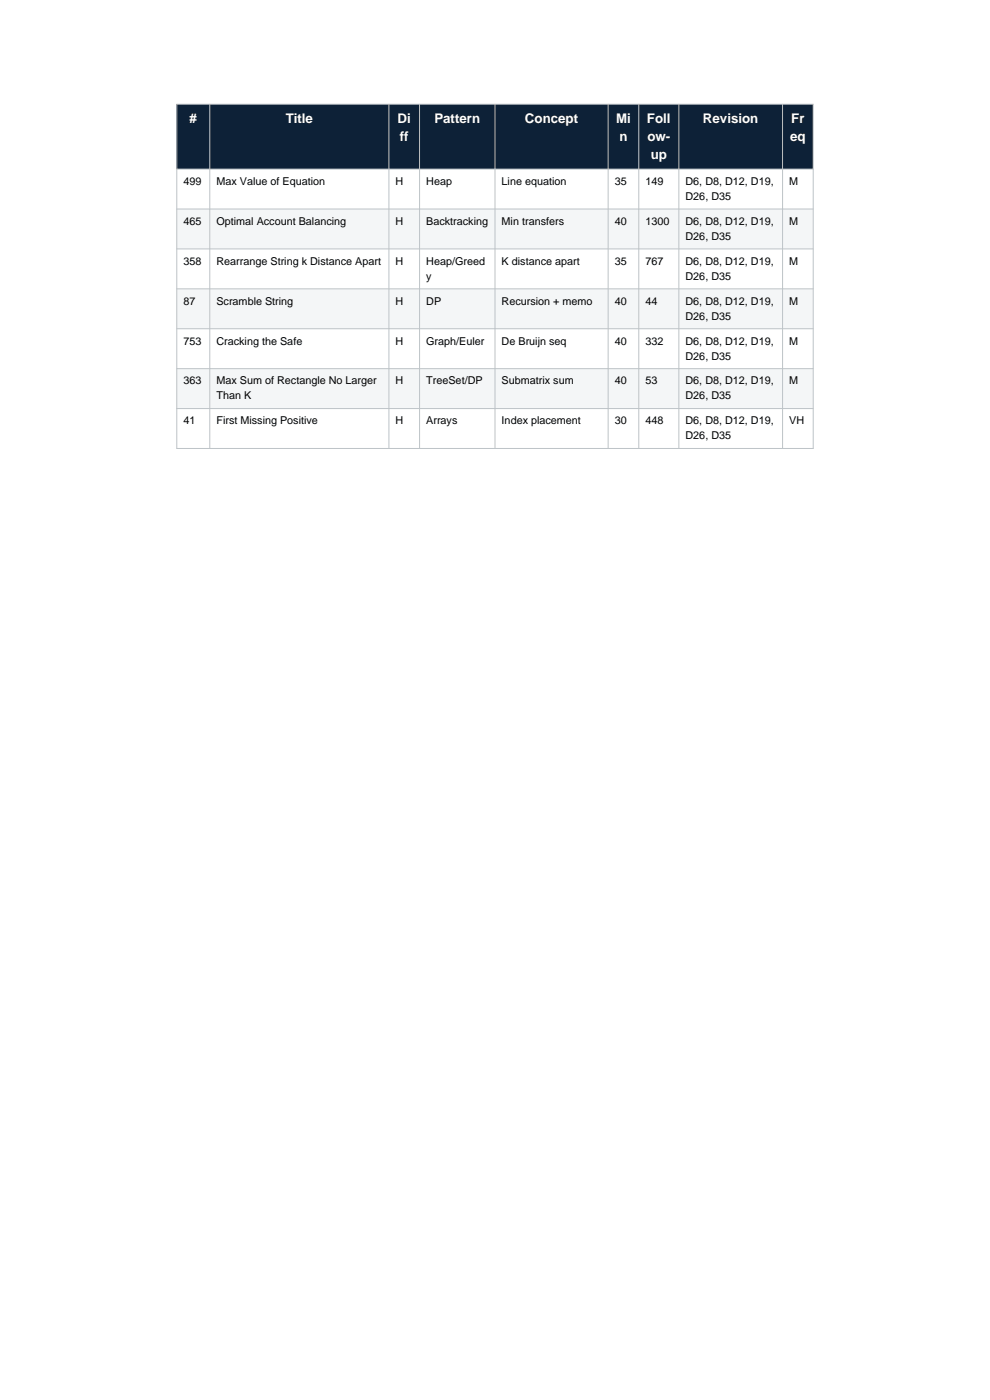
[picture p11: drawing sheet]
<svg xmlns="http://www.w3.org/2000/svg" width="210mm" height="297mm" viewBox="0 0 210 297" stroke-linecap="round" stroke-linejoin="round" font-family="sans-serif">
<defs><g id="words">
<g font-size="2.8" fill="#fff">
<text x="40.2" y="26">#</text>
<text x="60.6" y="26">Title</text>
<text x="84.3" y="26">Di</text>
<text x="84.8" y="29.9">ff</text>
<text x="92.1" y="26">Pattern</text>
<text x="111.4" y="26">Concept</text>
<text x="130.7" y="26">Mi</text>
<text x="131.4" y="29.9">n</text>
<text x="137.2" y="26">Foll</text>
<text x="137.3" y="29.9">ow-</text>
<text x="149.1" y="26">Revision</text>
<text x="167.6" y="29.9">eq</text>
<text x="167.8" y="26">Fr</text>
<text x="138" y="33.8">up</text>
</g>
<g font-size="2.3">
<text x="38.9" y="39.2">499</text>
<text x="45.9" y="39.2">Max Value of Equation</text>
<text x="83.9" y="39.2">H</text>
<text x="90.4" y="39.2">Heap</text>
<text x="106.4" y="39.2">Line equation</text>
<text x="130.4" y="39.2">35</text>
<text x="136.9" y="39.2">149</text>
<text x="145.4" y="39.2">D6, D8, D12, D19,</text>
<text x="167.4" y="39.2">M</text>
<text x="38.9" y="47.7">465</text>
<text x="45.9" y="47.7">Optimal Account Balancing</text>
<text x="83.9" y="47.7">H</text>
<text x="90.4" y="47.7">Backtracking</text>
<text x="106.4" y="47.7">Min transfers</text>
<text x="130.4" y="47.7">40</text>
<text x="136.9" y="47.7">1300</text>
<text x="145.4" y="42.4">D26, D35</text>
<text x="145.4" y="47.7">D6, D8, D12, D19,</text>
<text x="167.4" y="47.7">M</text>
<text x="145.4" y="50.9">D26, D35</text>
<text x="38.9" y="56.2">358</text>
<text x="45.9" y="56.2">Rearrange String k Distance Apart</text>
<text x="83.9" y="56.2">H</text>
<text x="90.4" y="56.2">Heap/Greed</text>
<text x="90.4" y="59.3">y</text>
<text x="106.4" y="56.2">K distance apart</text>
<text x="130.4" y="56.2">35</text>
<text x="136.9" y="56.2">767</text>
<text x="145.4" y="56.2">D6, D8, D12, D19,</text>
<text x="145.4" y="59.3">D26, D35</text>
<text x="167.4" y="56.2">M</text>
<text x="38.9" y="64.6">87</text>
<text x="45.9" y="64.6">Scramble String</text>
<text x="83.9" y="64.6">H</text>
<text x="90.4" y="64.6">DP</text>
<text x="106.4" y="64.6">Recursion + memo</text>
<text x="130.4" y="64.6">40</text>
<text x="136.9" y="64.6">44</text>
<text x="145.4" y="64.6">D6, D8, D12, D19,</text>
<text x="167.4" y="64.6">M</text>
<text x="145.4" y="67.8">D26, D35</text>
<text x="38.9" y="73.1">753</text>
<text x="45.9" y="73.1">Cracking the Safe</text>
<text x="83.9" y="73.1">H</text>
<text x="90.4" y="73.1">Graph/Euler</text>
<text x="106.4" y="73.1">De Bruijn seq</text>
<text x="130.4" y="73.1">40</text>
<text x="136.9" y="73.1">332</text>
<text x="145.4" y="73.1">D6, D8, D12, D19,</text>
<text x="145.4" y="76.3">D26, D35</text>
<text x="167.4" y="73.1">M</text>
<text x="38.9" y="81.6">363</text>
<text x="45.9" y="81.6">Max Sum of Rectangle No Larger</text>
<text x="83.9" y="81.6">H</text>
<text x="90.4" y="81.6">TreeSet/DP</text>
<text x="106.4" y="81.6">Submatrix sum</text>
<text x="130.4" y="81.6">40</text>
<text x="136.9" y="81.6">53</text>
<text x="145.4" y="81.6">D6, D8, D12, D19,</text>
<text x="167.4" y="81.6">M</text>
<text x="45.9" y="84.7">Than K</text>
<text x="145.4" y="84.7">D26, D35</text>
<text x="38.9" y="90">41</text>
<text x="45.9" y="90">First Missing Positive</text>
<text x="83.9" y="90">H</text>
<text x="90.4" y="90">Arrays</text>
<text x="106.4" y="90">Index placement</text>
<text x="130.4" y="90">30</text>
<text x="136.9" y="90">448</text>
<text x="145.4" y="90">D6, D8, D12, D19,</text>
<text x="145.4" y="93.2">D26, D35</text>
<text x="167.4" y="90">VH</text>
</g>
</g></defs>
<path d="M37.5 22.1h135v13.8h-135z" fill-rule="evenodd" fill="#0d2137"/>
<path d="M37.5 35.9h135v8.4h-135z" fill-rule="evenodd" fill="#fff"/>
<path d="M37.5 44.3h135v8.5h-135z" fill-rule="evenodd" fill="#f4f6f7"/>
<path d="M37.5 52.8h135v8.5h-135z" fill-rule="evenodd" fill="#fff"/>
<path d="M37.5 61.3h135v8.4h-135z" fill-rule="evenodd" fill="#f4f6f7"/>
<path d="M37.5 69.7h135v8.5h-135z" fill-rule="evenodd" fill="#fff"/>
<path d="M37.5 78.2h135v8.5h-135z" fill-rule="evenodd" fill="#f4f6f7"/>
<path d="M37.5 86.7h135v8.4h-135z" fill-rule="evenodd" fill="#fff"/>
<g fill="none" stroke="#bdc3c7" stroke-width=".21">
<path d="M37.5 22.1h135v73h-135zM37.5 35.9h135M44.5 22.1v73M82.5 22.1v73M89 22.1v73M105 22.1v73M129 22.1v73M135.5 22.1v73M144 22.1v73M166 22.1v73M37.5 44.3h135M37.5 52.8h135"/>
<path d="M37.5 61.3h135M37.5 69.7h135M37.5 78.2h135M37.5 86.7h135"/>
</g>
<use href="#words"/>
</svg>
